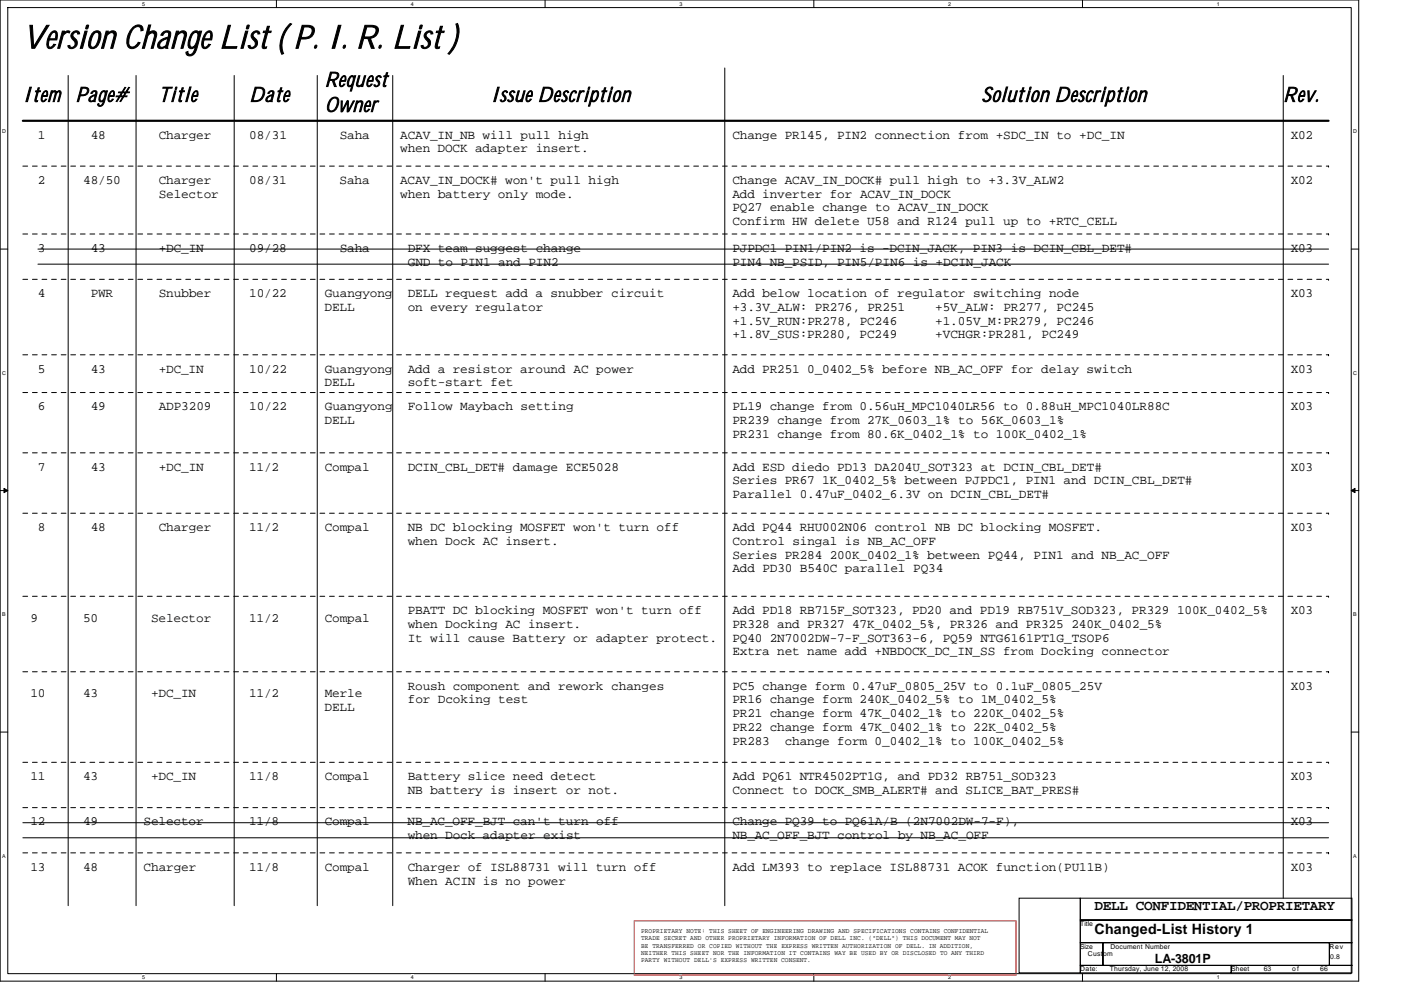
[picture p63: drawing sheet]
<svg xmlns="http://www.w3.org/2000/svg" width="297mm" height="210mm" viewBox="0 0 297 210" stroke-linecap="round" stroke-linejoin="round" font-family="sans-serif">
<defs><g id="words">
<text font-size="6.9" x="4.8" y="10.2">Version Change List ( P. I. R. List )</text>
<g font-size="4.3">
<text x="4.8" y="21.5">Item</text>
<text x="16" y="21.5">Page#</text>
<text x="33.7" y="21.5">Title</text>
<text x="52.8" y="21.5">Date</text>
<text x="68.9" y="18.4">Request</text>
<text x="68.9" y="23.7">Owner</text>
<text x="104" y="21.5">Issue Description</text>
<text x="208.1" y="21.5">Solution Description</text>
<text x="272.1" y="21.5">Rev.</text>
</g>
<g font-size="3">
<text x="232.1" y="193">DELL CONFIDENTIAL/PROPRIETARY</text>
<text x="232.1" y="198.1">Changed-List History 1</text>
</g>
<g font-size="2.7">
<text x="8" y="29.4">1</text>
<text x="19.2" y="29.4">48</text>
<text x="33.7" y="29.4">Charger</text>
<text x="52.9" y="29.4">08/31</text>
<text x="72" y="29.4">Saha</text>
<text x="84.9" y="29.4">ACAV_IN_NB will pull high</text>
<text x="155.3" y="29.4">Change PR145, PIN2 connection from +SDC_IN to +DC_IN</text>
<text x="273.7" y="29.4">X02</text>
<text x="84.9" y="32.3">when DOCK adapter insert.</text>
<text x="8" y="39">2</text>
<text x="17.6" y="39">48/50</text>
<text x="33.7" y="39">Charger</text>
<text x="33.7" y="41.9">Selector</text>
<text x="52.8" y="39">08/31</text>
<text x="72" y="39">Saha</text>
<text x="84.8" y="39">ACAV_IN_DOCK# won't pull high</text>
<text x="84.9" y="41.9">when battery only mode.</text>
<text x="155.3" y="39">Change ACAV_IN_DOCK# pull high to +3.3V_ALW2</text>
<text x="155.3" y="41.9">Add inverter for ACAV_IN_DOCK</text>
<text x="273.7" y="39">X02</text>
<text x="155.3" y="44.8">PQ27 enable change to ACAV_IN_DOCK</text>
<text x="155.3" y="47.8">Confirm HW delete U58 and R124 pull up to +RTC_CELL</text>
<text x="8" y="53.4">3</text>
<text x="19.2" y="53.4">43</text>
<text x="33.7" y="53.4">+DC_IN</text>
<text x="52.8" y="53.4">09/28</text>
<text x="72" y="53.4">Saha</text>
<text x="86.5" y="53.4">DFX team suggest change</text>
<text x="155.3" y="53.4">PJPDC1 PIN1/PIN2 is -DCIN_JACK, PIN3 is DCIN_CBL_DET#</text>
<text x="273.7" y="53.4">X03</text>
<text x="86.5" y="56.3">GND to PIN1 and PIN2</text>
<text x="155.3" y="56.3">PIN4 NB_PSID, PIN5/PIN6 is +DCIN_JACK</text>
<text x="8" y="63">4</text>
<text x="19.3" y="63">PWR</text>
<text x="33.7" y="63">Snubber</text>
<text x="52.8" y="63">10/22</text>
<text x="68.8" y="65.9">DELL</text>
<text x="68.9" y="63">Guangyong</text>
<text x="86.4" y="63">DELL request add a snubber circuit</text>
<text x="86.5" y="65.9">on every regulator</text>
<text x="155.3" y="63">Add below location of regulator switching node</text>
<text x="155.3" y="65.9">+3.3V_ALW: PR276, PR251</text>
<text x="198.3" y="65.9">+5V_ALW: PR277, PC245</text>
<text x="273.7" y="63">X03</text>
<text x="155.3" y="68.8">+1.5V_RUN:PR278, PC246</text>
<text x="155.3" y="71.8">+1.8V_SUS:PR280, PC249</text>
<text x="198.3" y="68.8">+1.05V_M:PR279, PC246</text>
<text x="198.3" y="71.8">+VCHGR:PR281, PC249</text>
<text x="8" y="79">5</text>
<text x="19.2" y="79">43</text>
<text x="33.7" y="79">+DC_IN</text>
<text x="52.8" y="79">10/22</text>
<text x="68.8" y="81.9">DELL</text>
<text x="68.9" y="79">Guangyong</text>
<text x="86.5" y="79">Add a resistor around AC power</text>
<text x="86.5" y="81.9">soft-start fet</text>
<text x="155.3" y="79">Add PR251 0_0402_5% before NB_AC_OFF for delay switch</text>
<text x="273.7" y="79">X03</text>
<text x="8" y="87">6</text>
<text x="19.2" y="87">49</text>
<text x="33.7" y="87">ADP3209</text>
<text x="52.9" y="87">10/22</text>
<text x="68.8" y="89.9">DELL</text>
<text x="68.9" y="87">Guangyong</text>
<text x="86.5" y="87">Follow Maybach setting</text>
<text x="155.3" y="87">PL19 change from 0.56uH_MPC1040LR56 to 0.88uH_MPC1040LR88C</text>
<text x="155.3" y="89.9">PR239 change from 27K_0603_1% to 56K_0603_1%</text>
<text x="273.7" y="87">X03</text>
<text x="155.3" y="92.8">PR231 change from 80.6K_0402_1% to 100K_0402_1%</text>
<text x="8" y="99.8">7</text>
<text x="19.2" y="99.8">43</text>
<text x="33.7" y="99.8">+DC_IN</text>
<text x="52.8" y="99.8">11/2</text>
<text x="68.8" y="99.8">Compal</text>
<text x="86.4" y="99.8">DCIN_CBL_DET# damage ECE5028</text>
<text x="155.3" y="99.8">Add ESD diedo PD13 DA204U_SOT323 at DCIN_CBL_DET#</text>
<text x="273.7" y="99.8">X03</text>
<text x="155.3" y="102.7">Series PR67 1K_0402_5% between PJPDC1, PIN1 and DCIN_CBL_DET#</text>
<text x="155.3" y="105.6">Parallel 0.47uF_0402_6.3V on DCIN_CBL_DET#</text>
<text x="8" y="112.6">8</text>
<text x="19.2" y="112.6">48</text>
<text x="33.7" y="112.6">Charger</text>
<text x="52.8" y="112.6">11/2</text>
<text x="68.8" y="112.6">Compal</text>
<text x="86.4" y="112.6">NB DC blocking MOSFET won't turn off</text>
<text x="155.3" y="112.6">Add PQ44 RHU002N06 control NB DC blocking MOSFET.</text>
<text x="273.7" y="112.6">X03</text>
<text x="86.5" y="115.5">when Dock AC insert.</text>
<text x="155.3" y="115.5">Control singal is NB_AC_OFF</text>
<text x="155.3" y="118.4">Series PR284 200K_0402_1% between PQ44, PIN1 and NB_AC_OFF</text>
<text x="155.3" y="121.4">Add PD30 B540C parallel PQ34</text>
<text x="6.5" y="131.8">9</text>
<text x="17.6" y="131.8">50</text>
<text x="32" y="131.8">Selector</text>
<text x="52.8" y="131.8">11/2</text>
<text x="68.9" y="131.8">Compal</text>
<text x="86.5" y="130.2">PBATT DC blocking MOSFET won't turn off</text>
<text x="155.3" y="130.2">Add PD18 RB715F_SOT323, PD20 and PD19 RB751V_SOD323, PR329 100K_0402_5%</text>
<text x="273.7" y="130.2">X03</text>
<text x="86.5" y="133.1">when Docking AC insert.</text>
<text x="86.5" y="136">It will cause Battery or adapter protect.</text>
<text x="155.3" y="133.1">PR328 and PR327 47K_0402_5%, PR326 and PR325 240K_0402_5%</text>
<text x="155.3" y="136">PQ40 2N7002DW-7-F_SOT363-6, PQ59 NTG6161PT1G_TSOP6</text>
<text x="155.3" y="139">Extra net name add +NBDOCK_DC_IN_SS from Docking connector</text>
<text x="6.4" y="147.8">10</text>
<text x="17.6" y="147.8">43</text>
<text x="32" y="147.8">+DC_IN</text>
<text x="52.8" y="147.8">11/2</text>
<text x="68.8" y="147.8">Merle</text>
<text x="86.5" y="146.2">Roush component and rework changes</text>
<text x="86.5" y="149.1">for Dcoking test</text>
<text x="155.3" y="146.2">PC5 change form 0.47uF_0805_25V to 0.1uF_0805_25V</text>
<text x="155.3" y="149.1">PR16 change form 240K_0402_5% to 1M_0402_5%</text>
<text x="273.7" y="146.2">X03</text>
<text x="68.8" y="150.7">DELL</text>
<text x="155.3" y="152">PR21 change form 47K_0402_1% to 220K_0402_5%</text>
<text x="155.3" y="155">PR22 change form 47K_0402_1% to 22K_0402_5%</text>
<text x="155.3" y="157.9">PR283</text>
<text x="166.4" y="157.9">change form 0_0402_1% to 100K_0402_5%</text>
<text x="6.4" y="165.4">11</text>
<text x="17.6" y="165.4">43</text>
<text x="32" y="165.4">+DC_IN</text>
<text x="52.8" y="165.4">11/8</text>
<text x="68.8" y="165.4">Compal</text>
<text x="86.5" y="165.4">Battery slice need detect</text>
<text x="155.3" y="165.4">Add PQ61 NTR4502PT1G, and PD32 RB751_SOD323</text>
<text x="273.7" y="165.4">X03</text>
<text x="86.5" y="168.3">NB battery is insert or not.</text>
<text x="155.3" y="168.3">Connect to DOCK_SMB_ALERT# and SLICE_BAT_PRES#</text>
<text x="6.4" y="175">12</text>
<text x="17.6" y="175">49</text>
<text x="30.5" y="175">Selector</text>
<text x="52.8" y="175">11/8</text>
<text x="68.9" y="175">Compal</text>
<text x="86.4" y="175">NB_AC_OFF_BJT can't turn off</text>
<text x="86.5" y="177.9">when Dock adapter exist</text>
<text x="155.3" y="175">Change PQ39 to PQ61A/B (2N7002DW-7-F),</text>
<text x="155.3" y="177.9">NB_AC_OFF_BJT control by NB_AC_OFF</text>
<text x="273.7" y="175">X03</text>
<text x="6.4" y="184.6">13</text>
<text x="17.6" y="184.6">48</text>
<text x="30.5" y="184.6">Charger</text>
<text x="52.8" y="184.6">11/8</text>
<text x="68.9" y="184.6">Compal</text>
<text x="86.5" y="184.6">Charger of ISL88731 will turn off</text>
<text x="155.3" y="184.6">Add LM393 to replace ISL88731 ACOK function(PU11B)</text>
<text x="273.7" y="184.6">X03</text>
<text x="86.5" y="187.5">When ACIN is no power</text>
<text x="244.9" y="204.2">LA-3801P</text>
</g>
<g font-size="1.4">
<text x="135.9" y="197.8">PROPRIETARY NOTE: THIS SHEET OF ENGINEERING DRAWING AND SPECIFICATIONS CONTAINS CONFIDENTIAL</text>
<text x="229" y="196.4">Title</text>
<text x="135.9" y="199.4">TRADE SECRET AND OTHER PROPRIETARY INFORMATION OF DELL INC. (&quot;DELL&quot;) THIS DOCUMENT MAY NOT</text>
<text x="135.9" y="200.9">BE TRANSFERRED OR COPIED WITHOUT THE EXPRESS WRITTEN AUTHORIZATION OF DELL. IN ADDITION,</text>
<text x="135.9" y="202.5">NEITHER THIS SHEET NOR THE INFORMATION IT CONTAINS WAY BE USED BY OR DISCLOSED TO ANY THIRD</text>
<text x="229" y="201.2">Size</text>
<text x="230.6" y="202.8">Custom</text>
<text x="235.4" y="201.2">Document Number</text>
<text x="281.9" y="201.2">Rev</text>
<text x="282" y="203.2">0.8</text>
<text x="135.9" y="204">PARTY WITHOUT DELL'S EXPRESS WRITTEN CONSENT.</text>
<text x="229" y="206">Date:</text>
<text x="235.3" y="205.8">Thursday, June 12, 2008</text>
<text x="261" y="206">Sheet</text>
<text x="267.9" y="205.8">63</text>
<text x="274" y="206">of</text>
<text x="279.9" y="205.8">66</text>
</g>
<g font-size="1.1">
<text x="30.1" y="1.2">5</text>
<text x="87.1" y="1.2">4</text>
<text x="144" y="1.2">3</text>
<text x="201" y="1.2">2</text>
<text x="258" y="1.2">1</text>
<text x=".4" y="28.2">D</text>
<text x="286.9" y="28.2">D</text>
<text x=".4" y="79.4">C</text>
<text x="286.9" y="79.4">C</text>
<text x=".4" y="130.6">B</text>
<text x="286.9" y="130.6">B</text>
<text x=".4" y="181.8">A</text>
<text x="286.9" y="181.8">A</text>
<text x="30.1" y="207.6">5</text>
<text x="87.1" y="207.6">4</text>
<text x="144" y="207.6">3</text>
<text x="201" y="207.6">2</text>
<text x="258" y="207.6">1</text>
</g>
</g></defs>
<path d="M0 0h288.1v208h-288.1zM1.6 1.6h284.9v204.8h-284.9z" fill="none" stroke="#000" stroke-width=".21"/>
<g fill="#fff">
<path d="M30.1 .2h.6v1.2h-.6z"/>
<path d="M30.1 206.6h.6v1.3h-.6z"/>
</g>
<path d="M58.6 0v1.6M58.6 206.4v1.6" fill="none" stroke="#000" stroke-width=".21"/>
<g fill="#fff">
<path d="M87.1 .2h.6v1.2h-.6z"/>
<path d="M87.1 206.6h.6v1.3h-.6z"/>
</g>
<path d="M115.6 0v1.6M115.6 206.4v1.6" fill="none" stroke="#000" stroke-width=".21"/>
<g fill="#fff">
<path d="M144 .2h.6v1.2h-.6z"/>
<path d="M144 206.6h.6v1.3h-.6z"/>
</g>
<path d="M172.5 0v1.6M172.5 206.4v1.6" fill="none" stroke="#000" stroke-width=".21"/>
<g fill="#fff">
<path d="M201 .2h.6v1.2h-.6z"/>
<path d="M201 206.6h.6v1.3h-.6z"/>
</g>
<path d="M229.5 0v1.6M229.5 206.4v1.6" fill="none" stroke="#000" stroke-width=".21"/>
<g fill="#fff">
<path d="M258 .2h.6v1.2h-.6z"/>
<path d="M258 206.6h.6v1.3h-.6z"/>
<path d="M.4 27.2h.8v1.3h-.8z"/>
<path d="M286.9 27.2h.8v1.3h-.8z"/>
<path d="M.4 78.4h.8v1.3h-.8z"/>
<path d="M286.9 78.4h.8v1.3h-.8z"/>
</g>
<path d="M0 52.8h1.6M286.5 52.8h1.6" fill="none" stroke="#000" stroke-width=".21"/>
<g fill="#fff">
<path d="M.4 129.6h.8v1.3h-.8z"/>
<path d="M286.9 129.6h.7v1.3h-.7z"/>
</g>
<path d="M0 104h1.6M286.5 104h1.6" fill="none" stroke="#000" stroke-width=".21"/>
<path d="M.8 103.5l.8 .5-.8 .5zM286.5 104l.8-.5v1z" fill="#000" stroke="#000" stroke-width=".21"/>
<g fill="#fff">
<path d="M.4 180.8h.8v1.3h-.8z"/>
<path d="M286.9 180.8h.7v1.3h-.7z"/>
</g>
<g fill="none" stroke="#000" stroke-width=".21">
<path d="M14.5 16v176M28.8 16v176M49.7 16v176M67.3 16v176M83.3 16v176M153.7 14.4v177.6M272.1 16v174.4M8 52.8h273.7M8 56h273.7M0 155.2h1.6M286.5 155.2h1.6M4.8 174.4h276.9"/>
<path d="M4.8 177.6h276.9M216.1 190.4h12.9v15.9h-12.9zM229 190.4h57.6v4.7h-57.6zM229 195.1h57.6v4.8h-57.6zM229 199.9h4.8v4.8h-4.8zM233.8 199.9h48.1v4.8h-48.1zM281.9 199.9h4.7v4.8h-4.7zM229 204.7h32v1.6h-32zM261 204.7h25.6v1.6h-25.6z"/>
</g>
<path d="M4.8 25.6h276.9" fill="none" stroke="#000" stroke-width=".47"/>
<path d="M134.5 195.2h80.9v11.6h-80.9z" fill="none" stroke="#f00" stroke-width=".21"/>
<g fill="none" stroke="#000" stroke-width=".21" stroke-dasharray="1 1 1 1 1 1 1 1">
<path d="M4.8 35.2h276.9M281.7 35.2h.1M4.8 49.6h276.9M4.8 59.2h276.9M281.7 49.6h.1M281.7 59.2h.1M4.8 75.2h276.9M281.7 75.2h.1M4.8 83.2h276.9M4.8 96h276.9M281.7 83.2h.1M281.7 96h.1"/>
<path d="M4.8 108.8h276.9M281.7 108.8h.1M4.8 126.4h276.9M281.7 126.4h.1M4.8 142.4h276.9M281.7 142.4h.1M4.8 161.6h276.9M4.8 171.2h276.9M281.7 161.6h.1M281.7 171.2h.1M4.8 180.8h276.9M281.7 180.8h.1"/>
</g>
<use href="#words"/>
</svg>
